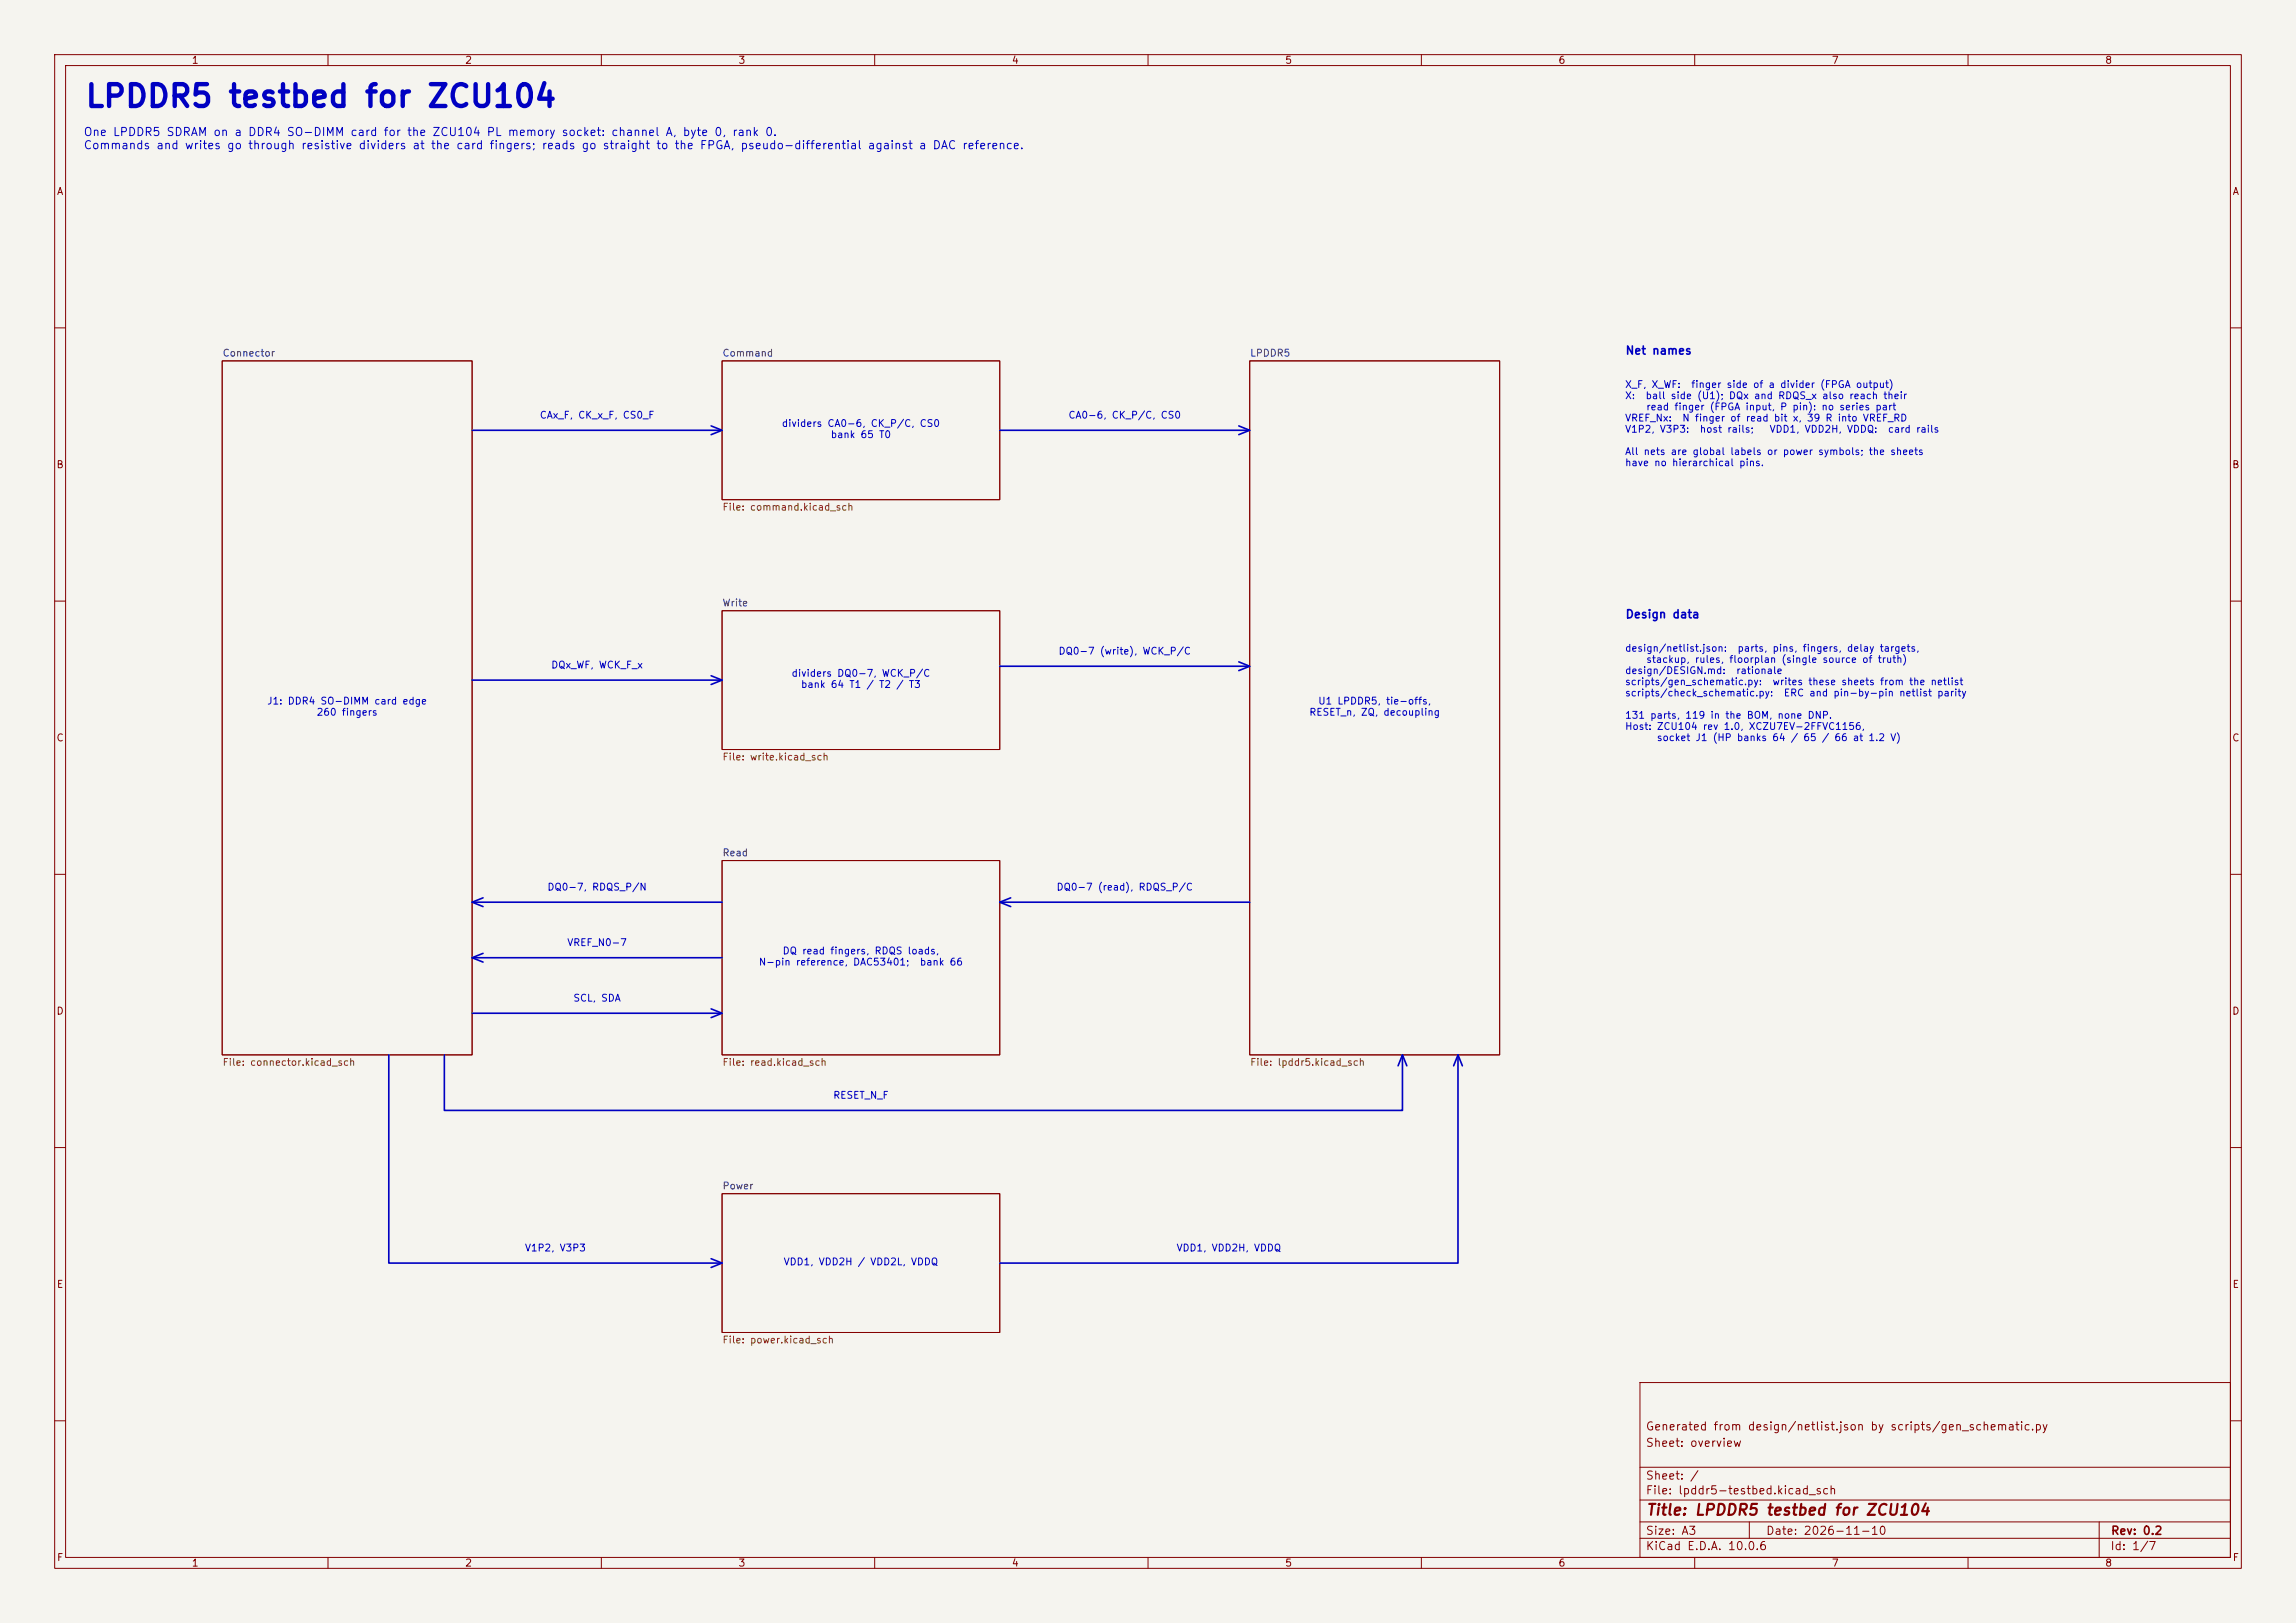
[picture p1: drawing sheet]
<svg xmlns="http://www.w3.org/2000/svg" width="420mm" height="297mm" viewBox="0 0 420 297" stroke-linecap="round" stroke-linejoin="round" font-family="sans-serif">
<defs><g id="words">
<text font-size="4" fill="#0000c2" x="15.4" y="20.6">LPDDR5 testbed for ZCU104</text>
<text font-size="2" fill="#840000" x="301" y="277.8">Title: LPDDR5 testbed for ZCU104</text>
<g font-size="1.5" fill="#0000c2">
<text x="15.2" y="25.3">One LPDDR5 SDRAM on a DDR4 SO-DIMM card for the ZCU104 PL memory socket: channel A, byte 0, rank 0.</text>
<text x="15.2" y="27.7">Commands and writes go through resistive dividers at the card fingers; reads go straight to the FPGA, pseudo-differential against a DAC reference.</text>
<text x="297.2" y="65.3">Net names</text>
<text x="297.2" y="113.5">Design data</text>
</g>
<g font-size="1.5" fill="#840000">
<text x="300.9" y="262.1">Generated from design/netlist.json by scripts/gen_schematic.py</text>
<text x="300.9" y="265.1">Sheet: overview</text>
<text x="300.9" y="273.8">File: lpddr5-testbed.kicad_sch</text>
<text x="300.9" y="271.1">Sheet: /</text>
<text x="300.9" y="281.2">Size: A3</text>
<text x="322.9" y="281.2">Date: 2026-11-10</text>
<text x="386" y="281.2">Rev: 0.2</text>
<text x="300.9" y="284">KiCad E.D.A. 10.0.6</text>
<text x="385.9" y="284">Id: 1/7</text>
</g>
<g font-size="1.3" fill="#840000">
<text x="35" y="12">1</text>
<text x="85" y="12">2</text>
<text x="135" y="12">3</text>
<text x="185" y="12">4</text>
<text x="235" y="12">5</text>
<text x="285" y="12">6</text>
<text x="335" y="12">7</text>
<text x="385" y="12">8</text>
<text x="10.3" y="36">A</text>
<text x="408.3" y="36">A</text>
<text x="10.2" y="86">B</text>
<text x="408.2" y="86">B</text>
<text x="10.2" y="136">C</text>
<text x="408.2" y="136">C</text>
<text x="10.2" y="186">D</text>
<text x="408.2" y="186">D</text>
<text x="10.3" y="236">E</text>
<text x="408.3" y="236">E</text>
<text x="10.3" y="286">F</text>
<text x="35" y="287">1</text>
<text x="85" y="287">2</text>
<text x="135" y="287">3</text>
<text x="185" y="287">4</text>
<text x="235" y="287">5</text>
<text x="285" y="287">6</text>
<text x="335" y="287">7</text>
<text x="385" y="287">8</text>
<text x="408.3" y="286">F</text>
</g>
<g font-size="1.3" fill="#006464">
<text x="40.6" y="65.6">Connector</text>
<text x="132.1" y="65.6">Command</text>
<text x="228.6" y="65.6">LPDDR5</text>
<text x="132.1" y="111.3">Write</text>
<text x="132.1" y="157">Read</text>
<text x="132.1" y="218">Power</text>
</g>
<g font-size="1.3" fill="#0000c2">
<text x="297.2" y="71.3">X_F, X_WF:</text>
<text x="309.2" y="71.3">finger side of a divider (FPGA output)</text>
<text x="98.6" y="76.9">CAx_F, CK_x_F, CS0_F</text>
<text x="195.3" y="76.9">CA0-6, CK_P/C, CS0</text>
<text x="297.2" y="73.4">X:</text>
<text x="297.2" y="77.4">VREF_Nx:</text>
<text x="300.9" y="73.4">ball side (U1); DQx and RDQS_x also reach their</text>
<text x="301" y="75.4">read finger (FPGA input, P pin): no series part</text>
<text x="307.6" y="77.4">N finger of read bit x, 39 R into VREF_RD</text>
<text x="142.9" y="78.4">dividers CA0-6, CK_P/C, CS0</text>
<text x="151.8" y="80.5">bank 65 T0</text>
<text x="297.2" y="79.5">V1P2, V3P3:</text>
<text x="297.2" y="83.6">All nets are global labels or power symbols; the sheets</text>
<text x="310.8" y="79.5">host rails;</text>
<text x="323.6" y="79.5">VDD1, VDD2H, VDDQ:</text>
<text x="345.2" y="79.5">card rails</text>
<text x="297.2" y="85.6">have no hierarchical pins.</text>
<text x="297.2" y="119.6">design/netlist.json:</text>
<text x="317.7" y="119.6">parts, pins, fingers, delay targets,</text>
<text x="100.7" y="122.6">DQx_WF, WCK_F_x</text>
<text x="144.7" y="124.2">dividers DQ0-7, WCK_P/C</text>
<text x="193.5" y="120.1">DQ0-7 (write), WCK_P/C</text>
<text x="297.2" y="123.7">design/DESIGN.md:</text>
<text x="297.2" y="125.7">scripts/gen_schematic.py:</text>
<text x="301" y="121.6">stackup, rules, floorplan (single source of truth)</text>
<text x="317.5" y="123.7">rationale</text>
<text x="324.1" y="125.7">writes these sheets from the netlist</text>
<text x="48.8" y="129.2">J1: DDR4 SO-DIMM card edge</text>
<text x="57.8" y="131.3">260 fingers</text>
<text x="146.4" y="126.2">bank 64 T1 / T2 / T3</text>
<text x="239.4" y="131.3">RESET_n, ZQ, decoupling</text>
<text x="241" y="129.2">U1 LPDDR5, tie-offs,</text>
<text x="297.2" y="127.7">scripts/check_schematic.py:</text>
<text x="297.2" y="131.8">131 parts, 119 in the BOM, none DNP.</text>
<text x="326.2" y="127.7">ERC and pin-by-pin netlist parity</text>
<text x="297.2" y="133.9">Host: ZCU104 rev 1.0, XCZU7EV-2FFVC1156,</text>
<text x="303" y="135.9">socket J1 (HP banks 64 / 65 / 66 at 1.2 V)</text>
<text x="100" y="163.3">DQ0-7, RDQS_P/N</text>
<text x="193.2" y="163.3">DQ0-7 (read), RDQS_P/C</text>
<text x="103.7" y="173.4">VREF_N0-7</text>
<text x="138.7" y="177">N-pin reference, DAC53401;</text>
<text x="143.1" y="175">DQ read fingers, RDQS loads,</text>
<text x="168.1" y="177">bank 66</text>
<text x="104.8" y="183.6">SCL, SDA</text>
<text x="152.3" y="201.4">RESET_N_F</text>
<text x="95.9" y="229.3">V1P2, V3P3</text>
<text x="143.2" y="231.9">VDD1, VDD2H / VDD2L, VDDQ</text>
<text x="215.1" y="229.3">VDD1, VDD2H, VDDQ</text>
</g>
<g font-size="1.3" fill="#725600">
<text x="132.1" y="93.7">File: command.kicad_sch</text>
<text x="132.1" y="139.5">File: write.kicad_sch</text>
<text x="40.6" y="195.3">File: connector.kicad_sch</text>
<text x="132.1" y="195.3">File: read.kicad_sch</text>
<text x="228.6" y="195.3">File: lpddr5.kicad_sch</text>
<text x="132.1" y="246.1">File: power.kicad_sch</text>
</g>
</g></defs>
<path d="M0 0h420v297h-420z" fill="#f5f4ef" stroke="#f5f4ef" stroke-width=".18"/>
<g fill="none" stroke="#840000" stroke-width=".18">
<path d="M10 10h400v277h-400zM12 12h396v273h-396zM60 10v2M110 10v2M160 10v2M210 10v2M260 10v2M310 10v2M360 10v2M10 60h2M40.6 66h45.8v127h-45.8zM132.1 66h50.8v25.4h-50.8z"/>
<path d="M228.6 66h45.7v127h-45.7zM408 60h2M10 110h2M132.1 111.8h50.8v25.4h-50.8zM408 110h2M10 160h2M132.1 157.5h50.8v35.5h-50.8zM408 160h2M10 210h2M132.1 218.4h50.8v25.4h-50.8zM408 210h2M300 253h108v32h-108z"/>
<path d="M10 260h2M300 278.5h108M300 274.5h108M300 268.5h108M320 278.5v3M384 278.5v6.5M408 260h2M60 285v2M110 285v2M160 285v2M210 285v2M260 285v2"/>
<path d="M300 281.5h108M310 285v2M360 285v2"/>
</g>
<g fill="none" stroke="#0000c2" stroke-width=".3">
<path d="M86.4 78.7h45.7M130.1 77.9l2 .8-2 .8M182.9 78.7h45.7M226.6 77.9l2 .8-2 .8M86.4 124.5h45.7M130.1 123.7l2 .8-2 .8M182.9 121.9h45.7M226.6 121.1l2 .8-2 .8M86.4 175.3h45.7M86.4 165.1h45.7M88.4 164.3l-2 .8 2 .8M88.4 174.5l-2 .8 2 .8"/>
<path d="M182.9 165.1h45.7M184.9 164.3l-2 .8 2 .8M71.1 193v38.1h61M81.3 193v10.2h175.2v-10.2M86.4 185.4h45.7M130.1 184.6l2 .8-2 .8M255.7 195l.8-2 .8 2M265.9 195l.8-2 .8 2M266.7 193v38.1h-83.8M130.1 230.3l2 .8-2 .8"/>
</g>
<use href="#words"/>
</svg>
